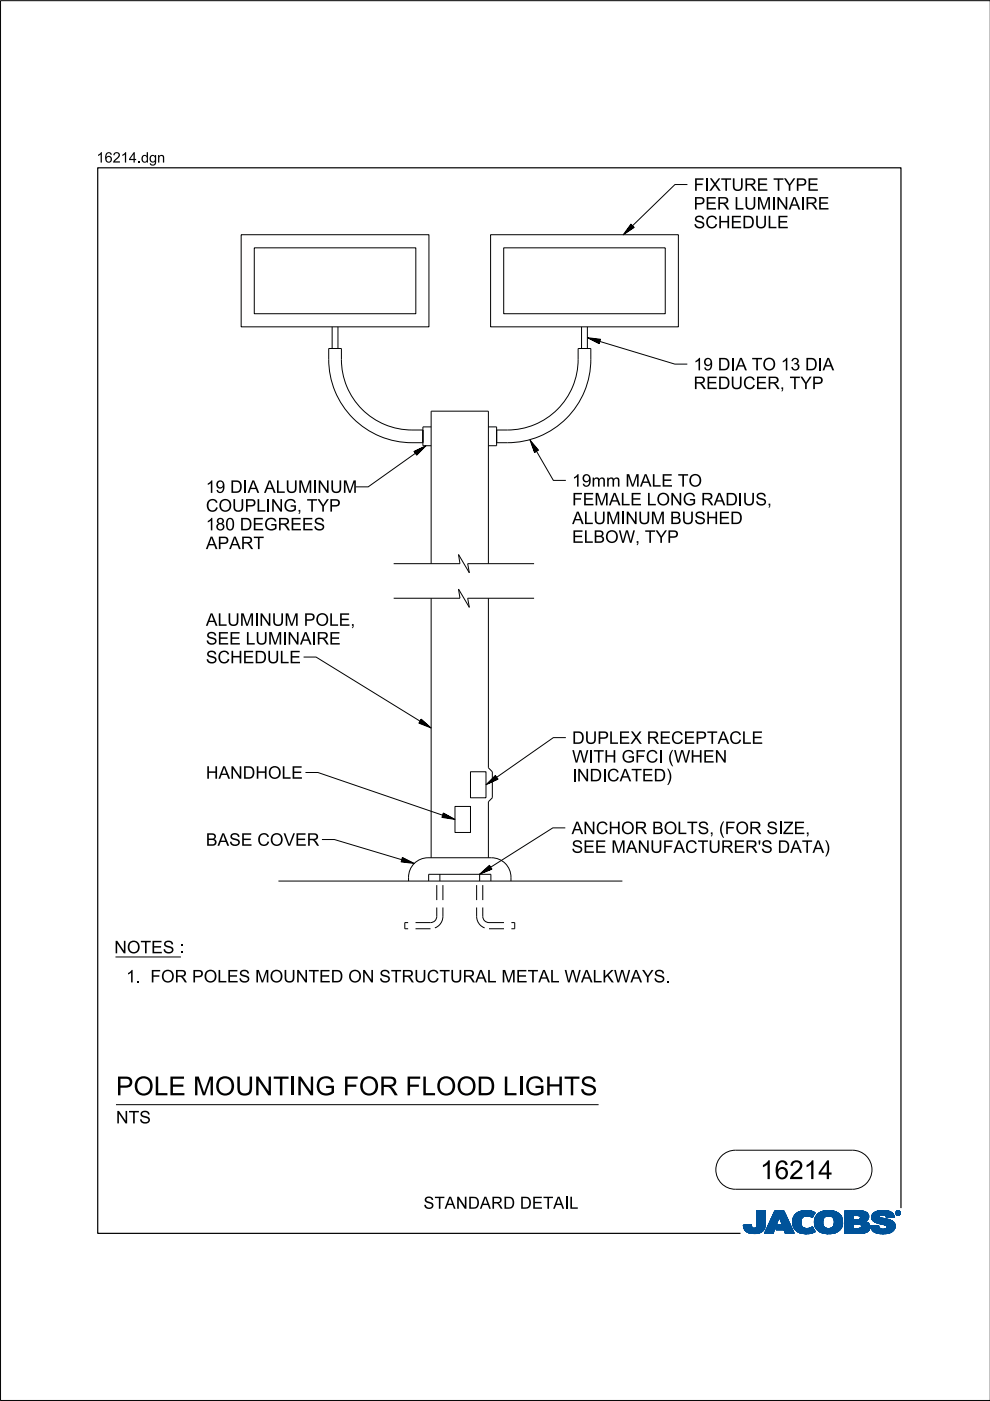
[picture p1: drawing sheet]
<svg xmlns="http://www.w3.org/2000/svg" width="210mm" height="297mm" viewBox="0 0 210 297" stroke-linecap="round" stroke-linejoin="round" font-family="sans-serif">
<defs><g id="words">
<g font-size="4">
<text x="24.6" y="232.2">POLE M</text>
<text x="45.6" y="232.2">OUN</text>
<text x="62.8" y="232.2">N</text>
<text x="66.8" y="232.2">G FOR FLOOD LI</text>
<text x="111.3" y="232.2">GH</text>
<text x="119.6" y="232.2">TS</text>
<text x="161.2" y="250">16214</text>
</g>
<g font-size="2.6">
<text x="147.1" y="40.5">FI</text>
<text x="150.4" y="40.5">XTURE TYPE</text>
<text x="147.1" y="44.4">PER LUM</text>
<text x="163.5" y="44.4">I</text>
<text x="167.2" y="44.4">AI</text>
<text x="170.7" y="44.4">RE</text>
<text x="147.1" y="48.4">SCH</text>
<text x="154.9" y="48.4">EDULE</text>
<text x="147.1" y="82.5">REDUCER,TYP</text>
<text x="147.1" y="78.5">19DI</text>
<text x="155.9" y="78.5">A TO 13DI</text>
<text x="174.4" y="78.5">A</text>
<text x="43.7" y="104.5">19DI</text>
<text x="52.5" y="104.5">A ALUM</text>
<text x="66.3" y="104.5">I</text>
<text x="70" y="104.5">UM</text>
<text x="121.3" y="107.1">FEM</text>
<text x="121.3" y="103.2">19mm M</text>
<text x="129.1" y="107.1">ALE LON</text>
<text x="135.7" y="103.2">ALE TO</text>
<text x="144.7" y="107.1">G RADI</text>
<text x="157.5" y="107.1">US,</text>
<text x="43.7" y="112.4">180DEGREES</text>
<text x="43.7" y="108.5">COUPLI</text>
<text x="57.4" y="108.5">N</text>
<text x="60.1" y="108.5">G,TYP</text>
<text x="121.3" y="111.1">ALUM</text>
<text x="131.6" y="111.1">I</text>
<text x="135.3" y="111.1">UM</text>
<text x="142.1" y="111.1">BUSH</text>
<text x="152.3" y="111.1">ED</text>
<text x="43.7" y="116.4">APART</text>
<text x="121.3" y="115.1">ELBOW ,TYP</text>
<text x="43.7" y="136.7">SEE LUM</text>
<text x="43.7" y="132.7">ALUM</text>
<text x="53.9" y="132.7">I</text>
<text x="57.6" y="132.7">UM</text>
<text x="59.9" y="136.7">I</text>
<text x="63.6" y="136.7">AI</text>
<text x="64.4" y="132.7">POLE,</text>
<text x="67.1" y="136.7">RE</text>
<text x="43.7" y="140.6">SCH</text>
<text x="51.5" y="140.6">EDULE</text>
<text x="121.3" y="157.7">DUPLEX RECEPTACLE</text>
<text x="125.8" y="161.7">TH</text>
<text x="131.8" y="161.7">GFCI(</text>
<text x="142.9" y="161.7">W H</text>
<text x="149" y="161.7">EN</text>
<text x="43.7" y="165.1">H</text>
<text x="46.3" y="165.1">AN</text>
<text x="51.5" y="165.1">DH</text>
<text x="56.8" y="165.1">OLE</text>
<text x="121.3" y="165.7">I</text>
<text x="125" y="165.7">DI</text>
<text x="128.7" y="165.7">CATED)</text>
<text x="43.7" y="179.3">BASE COVER</text>
<text x="121.2" y="176.8">AN</text>
<text x="126.3" y="176.8">CH</text>
<text x="131.7" y="176.8">OR BOLTS,(</text>
<text x="153.7" y="176.8">FOR SI</text>
<text x="166" y="176.8">ZE,</text>
<text x="121.2" y="180.8">SEE M</text>
<text x="132.7" y="180.8">AN</text>
<text x="137.8" y="180.8">UFACTURER'</text>
<text x="161.4" y="180.8">S DATA)</text>
<text x="24.2" y="202.1">N</text>
<text x="26.9" y="202.1">OTES :</text>
<text x="26.7" y="208.3">1.FOR POLES M</text>
<text x="57.2" y="208.3">OUN</text>
<text x="65.4" y="208.3">TED ON</text>
<text x="80.4" y="208.3">STRUCTURALM</text>
<text x="109.4" y="208.3">ETALW ALKW AYS.</text>
<text x="24.6" y="238.2">N</text>
<text x="27.3" y="238.2">TS</text>
<text x="89.8" y="256.3">STAN</text>
<text x="99.2" y="256.3">DARD DETAI</text>
<text x="120.6" y="256.3">L</text>
</g>
<g font-size="2.2">
<text x="20.5" y="34.5">16214.</text>
<text x="29.9" y="34.5">dgn</text>
</g>
</g></defs>
<g fill="none" stroke="#00539a" stroke-width=".21">
<path d="M157.6 259.8h1.7M157.6 259.9h1.7M157.6 259.9l1.7 .1M157.6 260h1.8M158.1 259.7h1.2M159.3 259.7h-1.7l.1 .7M159.3 259.7h-.9M159.3 259.7l.1 .3M159.4 260l.1 .3M160.4 260l-.2 .3h2M160.5 259.6h1.8M160.5 259.6l-.1 .4"/>
<path d="M160.5 259.7h1.8M160.5 256.7v2.9M160.5 256.9h1.8M160.5 257.5h1.8M160.5 256.7h1.8v2.7M160.5 256.8h1.8M160.5 256.8l1.8 .1M160.5 256.9l1.8 .1M160.5 257h1.8M160.5 257.1h1.8M160.5 257.2h1.8M160.5 257.2l1.8 .1"/>
<path d="M160.5 257.3h1.8M160.5 257.4h1.8M160.5 257.4l1.8 .1M160.5 257.6h1.8M160.5 257.6l1.8 .1M160.5 257.7h1.8M160.5 257.8h1.8M160.5 257.9h1.8M160.5 258h1.8M160.5 258.1h1.8M160.5 258.1l1.8 .1M160.5 258.2h1.8"/>
<path d="M160.5 258.3h1.8M160.5 258.3l1.8 .1M160.5 258.4h1.8M160.5 258.5h1.8M160.5 258.5l1.8 .1M160.5 258.6h1.8M160.5 258.6l1.8 .1M160.5 258.7h1.8M160.5 258.8h1.8M160.5 258.9h1.8M160.5 259h1.8M160.5 259.1h1.8"/>
<path d="M160.5 259.2h1.8M160.5 259.3h1.8M160.5 259.8h1.8M162.2 260h-1.8M162.2 259.9v.3M162.2 259.9h-1.8M162.2 259.8h-1.7M162.3 259.4l-.1 .5M162.3 259.4v-2.7h-1.8v2.9M162.3 259.5h-1.8M162.3 259.6h-1.8M162.3 256.7l-1.8 .1"/>
<path d="M162.3 259.4h-1.8M163.7 258.1h3.1M163.7 258h3.1M163.7 257.9h3M163.8 257.8h2.9M163.8 257.7h2.9M163.8 257.7h2.8M163.9 257.6h2.7M163.9 257.5h2.7M164 257.4h2.5M164 257.3h2.5M164.1 257.2h2.3"/>
<path d="M164.1 257.1h2.3M164.1 257h2.3M164.2 257h2.1M164.2 256.9h2.1M164.2 256.8h2.1M164.3 256.7h1.9l2.2 4.8h-1.9l-.3-.8h-1.7l.4-1h1l-.7-1.7-1.3 3.5h-1.8zM164.5 260h-1.7M164.5 259.9l-1.7 .1M164.5 259.9h-1.7M164.5 259.8l-1.7 .1M164.6 259.8h-1.7M164.6 259.7l-1.7 .1"/>
<path d="M164.6 259.7h-1.7M164.6 259.6h-1.7M164.6 259.5l-1.6 .1M164.7 259.5h-1.7M164.7 259.4l-1.7 .1M164.7 259.4h-1.7M164.7 259.3l-1.6 .1M164.7 259.3h-1.6M164.8 259.2l-1.7 .1M164.8 259.2h-1.7M164.8 259.1l-1.6 .1M164.8 260h2.9"/>
<path d="M164.8 259.1h-1.6M164.8 259.9h2.9M164.8 259l-1.6 .1M164.9 259.9h2.7M164.9 259h-1.7M164.9 259.8h2.7M164.9 258.9h-1.6M164.9 258.8h-1.6M164.9 259.7h2.7M164.9 259.7l-.4 1 3.6 .1M165 258.7h-1.6M165 258.6l-1.6 .1"/>
<path d="M165 258.6h-1.6M165 258.5l-1.6 .1M165 258.5h-1.6M165.1 258.4l-1.6 .1M165.1 258.4h-1.6M165.1 258.3l-1.6 .1M165.1 258.3h-1.6M165.1 258.2l-1.5 .1M165.1 258.2h-1.5M165.2 258.1l-1.6 .1M165.2 258.1h-1.6M165.2 258l.7 1.7h-1"/>
<path d="M165.2 258l.7 1.7M165.3 258.1h1.5M165.3 258.1l1.6 .1M165.3 258.2h1.6M165.3 258.2l1.6 .1M165.3 258.3h1.6M165.4 258.3l1.6 .1M165.4 258.4h1.6M165.4 258.4l1.6 .1M165.4 258.5h1.6M165.4 258.5l1.7 .1M165.4 258.6h1.7"/>
<path d="M165.5 258.6l1.6 .1M165.5 258.7h1.6M165.5 258.8h1.7M165.5 258.9h1.7M165.6 258.9h1.6M165.6 259h1.7M165.6 259l1.7 .1M165.6 259.1h1.7M165.6 259.1l1.7 .1M165.7 259.2h1.7M165.7 259.2l1.7 .1M165.7 259.3h1.7"/>
<path d="M165.7 259.3l1.7 .1M165.7 259.4h1.7M165.8 259.4l1.7 .1M165.8 259.5h1.7M165.8 259.5l1.7 .1M165.8 259.6h1.7M166.2 256.7l2.2 4.8M166.2 256.8l-1.9-.1-2.2 4.8h1.8l1.3-3.5M168 258.9l.4 1.5M168 258.9h1.8M168 259h1.8M168 259.1h1.8"/>
<path d="M168 259.2h1.8M168 259.2l1.8 .1M168 259.3h1.8M168 259.3l1.8 .1M168.1 259.4h1.8M168.1 259.5h1.7M168.1 259.4l1.7 .1M168.1 259.5l1.8 .1M168.1 259.6h1.8M168.1 259.7h1.8M168.1 259.7l1.8 .1M168.1 259.8h1.8"/>
<path d="M168.1 259.8l1.8 .1M168.2 260h1.8M168.2 259.9h1.8M168.3 258l-.3 .9M168.9 257.3l-.6 .7M169.1 257.1h3.6M169.2 257h3.4M169.4 256.9h3.1M169.5 256.9h2.9M169.8 256.8h2.4M169.8 259.1a1.33 1.33 0 0 0 .8 1.4 1.33 1.33 0 0 0 1.5-.3l.2-.1M169.8 259.1h-1.8"/>
<path d="M169.8 259l-1.8 .1M169.9 258.8l-1.9 .1M169.9 258.8h-1.9M169.9 258.7h-1.9M169.9 258.6h-1.8M169.9 258.6l-1.9 .1M169.9 258.5l-1.8 .1M169.9 258.5h-1.8M169.9 258.4l-1.8 .1M170 258.4h-1.9M170 258.4l-.2 .7M170 258.3l-1.8 .1"/>
<path d="M170 258.3h-1.8M170 258.2l-1.8 .1M170.1 258.2h-1.9M170.1 258.1l-.1 .3M170.1 258.1l-1.9 .1M170.2 258.1h-2M170.3 258h-2.1M170.3 256.7l-1.4 .5M170.3 256.7h1.5M170.3 256.7a4 4 0 0 1 2.5 .4M170.4 258h-2.1M170.4 257.9h-2.1"/>
<path d="M170.6 257.8l-2.3 .1M170.6 257.9l-.5 .2M170.8 257.8h-2.5M171.4 257.8h1M171.5 256.7l-1.7 .1M171.5 256.7l.6 .1M171.7 257.8h.7M171.8 257.9h.6M171.9 258h.4M172.1 258.1h.2M172.2 258.1h.1M172.3 258h-.3"/>
<path d="M172.4 257.7l-4 .1M172.5 257.7h-4.1M172.5 257.6l-4 .1M172.5 257.6h-4M172.6 257h-3.3M172.6 257.5l-4.1 .1M172.6 257.5h-4M172.6 257.4l-4 .1M172.7 257.4h-4M172.7 259h1.8M172.7 259.2h1.8M172.7 259.3h1.8"/>
<path d="M172.7 259.3l1.8 .1M172.7 259.4h1.8M172.7 257.3l-3.9 .1M172.7 259.5h1.8M172.7 259.5l1.8 .1M172.7 259.6h1.8M172.7 259.7h1.8M172.7 258.6h1.8M172.7 257.3h-3.9M172.8 259.8h1.8M172.8 257.2l-3.9 .1M172.8 259.9h1.8"/>
<path d="M172.8 259.9l.3 .6M172.8 259.8l1.8 .1M172.8 259.9l1.8 .1M172.8 257.2h-3.9M172.8 260h1.8M172.8 257.1l-.6 1.1a1.75 1.75 0 0 0-1.6-.3M172.9 257.1l-3.9 .1M173 257.8l-.3 1.3h1.8M173 257.8h5.3M173.1 257.7h5.2M173.1 257.7h5.1M173.1 257.6h5.1"/>
<path d="M173.2 257.6h4.9M173.2 257.5h4.8M173.4 257.4h4.6M173.4 257.4h4.5M173.5 257.3h4.4M173.6 257.2l4.2 .1M173.6 257.2h4.1M173.7 257.1l4 .1M173.8 257.1h3.8M173.9 257h3.5M174 257h3.3M174.1 256.9h3.2"/>
<path d="M174.2 256.9h2.8M174.4 256.8h2.6M174.5 259h-1.8M174.5 259.2a1.15 1.15 0 0 0 1.3 1.3M174.5 259.2l-1.8-.1 .1 .8M174.5 258.9l-1.8 .1M174.5 258.9h-1.8M174.5 258.8l-1.8 .1M174.5 258.7l-1.8 .1M174.5 258.7h-1.8M174.5 258.6l-1.8 .1M174.5 258.5l-1.8 .1"/>
<path d="M174.6 258.5h-1.9M174.6 256.8h1.9M174.6 258.4l-.1 .8M174.6 258.4h-1.8M174.6 258.4l-1.9 .1M174.6 258.3l-1.8 .1M174.6 258.3h-1.8M174.7 258.2h-1.9M174.7 258.1l-.1 .3M174.8 258.1l-2 .1M174.8 258.1h-1.9M174.9 256.7a3.2 3.2 0 0 1 3.6 1.4l.1 .8-.1 1.1"/>
<path d="M174.9 258l-1.9 .1M175 258h-2M175.1 257.9l-.4 .2M175.1 257.9h-2.1M175.2 257.9h-2.2M175.5 256.7h.7M175.7 257.8l-.6 .1M175.7 257.8l.6 .1M175.7 257.8h-2.7M176 257.8h2.4M176.2 257.9h2.2M176.3 257.9l.5 .5"/>
<path d="M176.4 258h2M176.4 256.7h-1.5a2.68 2.68 0 0 0-1.9 1.1M176.5 258l2 .1M176.5 258.1h2M176.6 258.1h1.9M176.6 258.2h1.9M176.7 258.2l1.8 .1M176.7 258.3h1.8M176.7 258.3l1.9 .1M176.7 259.9h1.8M176.7 258.4h1.9M176.8 258.4l.1 .5"/>
<path d="M176.8 258.4l1.8 .1M176.8 258.5h1.8M176.8 258.6h1.8M176.9 258.8h1.7M176.9 258.8l1.8 .1M176.9 258.7h1.7M176.9 259.4h1.8M176.9 259.2l1.8 .1M176.9 259.1h1.8M176.9 259.2h1.8M176.9 258.9v.3M176.9 259.2a1.11 1.11 0 0 1-1.1 1.3"/>
<path d="M176.9 259h1.8M176.9 258.9h1.8M176.9 259.3h1.8M176.9 259.3l1.8 .1M178 257.4l-4.7 .1M178.4 257.9h-2.1l.5 .5M178.5 259.7l-1.7 .1M178.5 259.8l-1.8 .1M178.5 259.8h-1.7M178.5 260l-.2 .5M178.5 259.9l-1.8 .1M178.5 260h-1.8"/>
<path d="M178.6 259.7h-1.8M178.6 258.5l-1.8 .1M178.6 259.6h-1.8M178.6 259.5l-1.8 .1M178.6 259.5h-1.8M178.7 259.4h-1.8M179.1 259.7h1.8M179.1 259.5h5.2M179.1 256.9h4.4M179.1 257.5h5M179.1 256.8h4M179.1 256.8h3.4"/>
<path d="M179.1 257h4.5M179.1 257.1h4.7M179.1 257.1l4.7 .1M179.1 257.2h4.8M179.1 257.2l4.8 .1M179.1 257.3h4.8M179.1 257.3l4.9 .1M179.1 257.4h4.9M179.1 257.4l5 .1M179.1 257.6h5M179.1 257.6l5 .1M179.1 257.7h5"/>
<path d="M179.1 257.7l1.8 .1M179.1 257.8h1.8M179.1 257.9h1.8M179.1 258h1.8M179.1 258.1h1.8M179.1 258.2h1.8M179.1 258.3h1.8M179.1 258.4h1.8M179.1 258.5h1.8M179.1 258.5l1.8 .1M179.1 258.6h4.8M179.1 258.7h4.7"/>
<path d="M179.1 258.7h4.6M179.1 258.8h4.5M179.1 258.9h4.5M179.1 258.9h4.3M179.1 259h4.4M179.1 259l4.5 .1M179.1 259.1h4.6M179.1 259.1l4.7 .1M179.1 259.2h4.8M179.1 259.2l4.9 .1M179.1 259.3h5M179.1 259.3l5.1 .1"/>
<path d="M179.1 259.4h5.1M179.1 259.4l5.1 .1M179.1 259.5l1.8 .1M179.1 259.6h1.8M179.1 259.8h1.8M179.1 259.9h1.8M179.1 260h1.8M180.9 257.7v.9M181.8 259.5h-.9v1v-1M181.8 259.5h.2M181.8 259.5l.8 .3M182.1 257.7l2.1 .1"/>
<path d="M182.2 257.8h2M182.2 259.5l2.1 .1M182.3 258.5h1.7M182.3 258.5l-1.4 .1M182.3 257.9h1.9M182.4 257.9h1.8M182.4 257.9v.1M182.4 257.9l-.4-.2h-1.1v.9M182.4 258h1.8M182.4 258v.3M182.4 258.3l-.1 .2M182.4 259.6h1.9"/>
<path d="M182.4 258.1h1.8M182.4 258.1l1.8 .1M182.4 258.2h1.8M182.5 259.7h1.9M182.5 256.9l1.1 .1M182.5 259.7l1.9 .1M182.6 259.8h1.8M182.6 259.8v.4l-.2 .2M182.7 259.9h1.7M182.9 256.8h-3.8v4.7M183.3 256.9l-4.2-.1v4.7M183.6 257l.4 .4"/>
<path d="M183.9 259.2l.2 .2M184 258.5l-2.1 .1M184 258.5h-1.8M184 257.4l.1 .2M184.1 258.4l-.8 .6 .6 .2M184.1 258.4h-1.8M184.1 258.3l-1.7 .1M184.1 258.3h-1.7M184.1 257.6l.1 .6M184.1 258.2l-1.7 .1M184.1 259.4l.3 .5v.6M184.2 258.2l-.1 .2"/>
<path d="M184.2 258h-1.8M184.4 259.9h-1.7M184.5 260h-1.8M184.6 259.9v.2M184.6 259.9h1.7M184.6 260h1.7M184.8 258.1h1.7M184.8 258l.2 .7M184.8 258h1.7M184.8 258.3h2.5M184.8 258.3l2.8 .1M184.8 258.1l1.8 .1"/>
<path d="M184.8 258.2h2M184.8 258.4h3M184.8 258.4l3.2 .1M184.9 258.2l2.1 .1M184.9 257.6h4.6M184.9 258.5h3.4M184.9 258.5l3.6 .1M184.9 258.6h3.7M184.9 257.5h4.5M185 257.5h4.4M185 258.6l3.7 .1M185 258.7h3.9"/>
<path d="M185 258.7l.6 .4M185 257.4h4.3M185 257.4h4.4M185.1 258.7l3.9 .1M185.1 258.8h.7M185.1 257.3h4.1M185.2 258.9h.6M185.2 258.9l4.1 .1M185.3 257.2h3.9M185.3 259h4M185.3 257.1l3.8 .1M185.4 257.1h3.7"/>
<path d="M185.4 259l4 .1M185.5 257h3.5M185.5 259.1h4M185.6 259.1l3.9 .1M185.6 259.1l.5 .2M185.7 259.2h3.9M185.7 256.9h3M185.8 259.2l3.8 .1M185.8 258.9h3.4M185.9 258.8h3.2M185.9 256.8h2.7M185.9 256.8l-.8 .5-.3 .7"/>
<path d="M185.9 256.8l.7-.1a3.3 3.3 0 0 1 2.7 .6h-4.2M186 259.3h3.6M186.1 256.8h2.3M186.1 259.4h3.6M186.1 259.3l1.5 .4 .4 .2M186.3 259.8l-.5 .1M186.3 259.8l-1.7 .1M186.3 259.8v.3M186.3 259.4h3.4M186.4 257.9h-1.6M186.4 257.9l.1 .1M186.5 257.9h-1.7"/>
<path d="M186.5 257.8h-1.7M186.5 258v.1M186.5 257.8l-.1 .1M186.5 257.7h-1.6M186.5 259.4l3.2 .1M186.5 258.1l.1 .1M186.6 257.6l-1.7 .1M186.6 258.2l.4 .1M186.7 256.7h.8M186.7 259.5h3M186.9 257.6h-2M186.9 259.5l2.9 .1"/>
<path d="M187 258.3l1.7 .4 .9 .6M187.2 259.6h2.6M187.3 257.6h2.2M187.4 259.7h2.4M187.6 257.6l1.9 .1M187.6 259.7h2.2M187.6 257.7h2M187.7 257.7a1.07 1.07 0 0 0-1.2 .1M187.7 257.7l.1 .1M187.7 257.8h1.9M187.8 257.8h1.7M187.8 256.7h-1.3"/>
<path d="M187.8 257.8l.1 .4M187.8 257.9h1.7M187.8 257.9h1.8M187.9 258h1.7M187.9 258l1.7 .1M187.9 258.1h1.1M187.9 258.1h1.7M187.9 259.9h1.9M188 259.9l.1 .2M188 260h1.8M188.1 257h-2.6M188.2 257h.6"/>
<path d="M188.7 256.9h-2.9M189.3 257.3l.3 .8-1.7 .1M189.6 259.3l.2 .4v.6M189.8 259.9l-1.8 .1M189.8 259.8h-2.1M189.8 259.8h-1.9M189.9 257.2v.1M189.9 257.1h.1M189.9 257.2h.1M189.9 257.3h.1M189.9 257.3l.2 .3M190 257.4h.1"/>
<path d="M190 257.4l.1 .1M190 257.5h.2M190 257.2v.1M190 257.2l.2 .3M190 257.3l.2 .2M190 257.1h-.1M190 257h-.1M190.1 257h-.2M190.1 257.5l.2 .1M190.1 256.9h-.1M190.1 257.6h.6M190.2 256.8l-.1 .1"/>
<path d="M190.2 257.5l.2 .1M190.2 257.5l-.1 .1M190.2 257.6h.4M190.2 256.9h.4M190.2 256.9h.4l-.1 .3 .2 .3-.3-.3-.2 .3zM190.2 256.9v.6l.1-.3 .3 .3M190.2 257h.4M190.2 257.1h.1M190.2 257.1h.5M190.2 257.2h.5M190.2 257.2l.3 .1M190.2 257.3h.1"/>
<path d="M190.2 257.4h.1M190.2 257.4l.1 .1M190.2 256.8h-.1M190.3 257h.2v.1l-.2 .1zM190.3 257v.2M190.3 257h-.1M190.4 257.2l.2 .3M190.4 257.6h.1M190.4 256.8h-.2l-.2 .4M190.4 256.7a.5 .5 0 0 1 .5 .5 .5 .5 0 0 1-.5 .5M190.4 256.8l.4 .2v.2M190.4 256.7a.5 .5 0 0 0-.5 .5 .5 .5 0 0 0 .5 .5l-.3-.1"/>
<path d="M190.4 256.8l.3 .1 .1 .3M190.4 256.7l-.4 .2-.1 .3M190.4 256.7v.1M190.4 257.6v.1M190.4 256.7l.3 .1 .2 .4M190.4 257h-.1l.1 .2M190.4 257l.2 .1-.2 .1M190.4 257h.1M190.5 257.3h.1M190.5 257.3l.1 .1M190.5 257.2l.2 .3M190.5 257.4h.1"/>
<path d="M190.5 257.1h.2M190.5 257.4l.2 .1M190.5 257l-.1 .2M190.5 256.7h-.3M190.6 257.5h.2M190.6 256.8h.1M190.6 257.1l-.1 .1M190.7 257.1h-.1M190.7 257.1l-.2 .1M190.7 257.1l-.5-.2v.6l.1-.3M190.7 257h-.1M190.7 256.8l.1 .1"/>
<path d="M190.7 256.8h-.6M190.7 256.9h.2M190.8 257h.1M190.8 257.6h-.2M190.8 257.2v.2l-.4 .2M190.8 257.2l-.1 .3-.3 .1M190.8 257.1h.1M190.8 257.2h.1M190.9 257.4l-.2 .1M190.9 257.4h-.1M190.9 257.3l-.1 .1M190.9 257.3h-.1"/>
<path d="M190.9 257.2h.1M190.9 257.2l-.1 .3-.4 .2M190.9 257.1h-.1M157.7 260.1h1.7M157.7 260l1.7 .1M157.7 260.2h1.8M157.7 260.2l1.8 .1M157.7 260.3h1.8M157.7 260.3l1.9 .1M157.7 260.4h4.4M157.7 260.4l.4 .5M157.7 260.4l4.4 .1"/>
<path d="M157.8 260.5h4.3M157.8 260.6h4.3M157.8 260.7h4.2M157.9 260.7h4.1M157.9 260.8h4M158 260.8h3.9M158 260.9h3.9M158.1 260.9h3.3M158.1 261h3.6M158.2 261h3.5M158.3 261.1h3.2M158.4 261.2h3.1"/>
<path d="M158.5 261.2h2.9M158.6 261.3h2.7M158.7 261.4h2.4M158.8 261.4h2.1M159.1 261.5h1.6M159.5 260.3l.3 .1 .4-.1M159.7 261.5h.7M160.9 261.4h.1M161.5 260.9h.2M161.6 261.1h-3.3M162.1 260.3l-2 .1M162.2 260.2l-1.9 .1"/>
<path d="M162.2 260.2a2.25 2.25 0 0 1-2.8 1.3l-.9-.2-.4-.4M162.2 260.2h-1.9M162.2 260.1l-1.8 .1M162.2 260.1h-1.8M162.2 260l-1.8 .1M164 261.4h-1.9M164 261.3l-1.9 .1M164 261.3h-1.8M164 261.2l-1.8 .1M164 261.2h-1.8M164.1 261.1l-1.9 .1M164.1 261.1h-1.8"/>
<path d="M164.1 261l-1.8 .1M164.1 261h-1.8M164.1 260.9l-1.8 .1M164.2 260.9h-1.8M164.2 260.8l-1.8 .1M164.2 260.8h-1.8M164.2 260.7l-1.8 .1M164.2 260.7h-1.7M164.2 260.6l-1.7 .1M164.3 260.6h-1.8M164.3 260.5h-1.8M164.3 260.4l-1.7 .1"/>
<path d="M164.3 260.4h-1.7M164.3 260.3l-1.7 .1M164.4 260.3h-1.8M164.4 260.2l-1.7 .1M164.4 260.2h-1.7M164.4 260.1l-1.7 .1M164.4 260.1h-1.7M164.5 260l-1.8 .1M164.5 260.7h3.5M164.6 260.7h3.4M164.6 260.6h3.4M164.6 260.5h3.4"/>
<path d="M164.6 260.5h3.3M164.6 260.4h3.3M164.7 260.4h3.2M164.7 260.3h3.2M164.7 260.3h3.1M164.7 260.2h3.1M164.8 260.1h3M164.8 260.1h2.9M166.3 260.8h1.8M166.3 260.8l1.8 .1M166.3 260.9h1.8M166.3 260.9l1.8 .1"/>
<path d="M166.3 261h1.9M166.3 261l1.9 .1M166.4 261.1h1.8M166.4 261.1l1.8 .1M166.4 261.2h1.9M166.4 261.2l1.9 .1M166.4 261.3h1.9M166.5 261.3l1.8 .1M166.5 261.4h1.9M166.5 261.5h1.9M166.5 261.5l-.3-.8 .3 .8h1.9M168.2 260l1.9 .1"/>
<path d="M168.2 260.1h1.9M168.2 260.1l1.9 .1M168.2 260.2h2M168.3 260.2l2 .1M168.3 260.3h2.1M168.3 260.3l2.2 .1M168.3 260.4h2.5M168.4 260.4l.6 .7M168.4 260.4l4.1 .1M168.5 260.5h4M168.5 260.6h4M168.6 260.7h4"/>
<path d="M168.6 260.7l4 .1M168.7 260.8h3.9M168.7 260.8l4 .1M168.8 260.9h3.9M168.9 260.9l3.8 .1M168.9 261h3.9M169 261l3.8 .1M169 261.1h3.9M169 261.1a4.2 4.2 0 0 0 3.8 0M169.1 261.1h3.8M169.2 261.2h3.5M169.3 261.3h3.2"/>
<path d="M169.5 261.4h2.8M169.6 261.4h2.6M170 261.5h2M170.6 261.6h.4M171.5 260.4h.9M171.6 260.4h.8M171.8 261.5h-1.5M171.8 260.3h.6M172 260.3h.3M172 260.2h.3M172.1 260.2h.2M172.2 260.1h.1"/>
<path d="M172.3 260.1l.6 1M172.6 261.2l-3.3 .1M172.8 260.1h1.9M172.9 260.1l1.9 .1M172.9 260.2h1.9M172.9 260.2l2 .1M172.9 260.3h2.2M173 260.3l2.1 .1M173 260.4h2.4M173 260.4h5.3M173.1 260.5h5.2M173.1 260.5l.7 .6 .8 .4"/>
<path d="M173.1 260.6h5.2M173.2 260.6h5M173.3 260.7h4.9M173.3 260.7h4.8M173.3 260.8h4.7M173.4 260.9h4.5M173.5 260.9h4.4M173.5 261h4.3M173.6 261h4.2M173.7 261.1h4M173.8 261.1h3.8M173.8 261.2h3.7"/>
<path d="M174 261.2h3.4M174.2 261.4h2.9M174.3 261.4h2.7M175.1 261.5h1.4M175.3 261.6h.4M176.6 260.2h1.9M177 261.4l-1 .2-1.4-.1h2.2M177.3 261.3h-3.3M178.1 260.8h-4.8M178.3 260.5l-.6 .6-.7 .3M178.3 260.4h-2.2M178.4 260.3l-2.2 .1"/>
<path d="M178.4 260.3h-2l-.6 .2M178.5 260.2l-2.1 .1M178.5 260.2h-2M178.5 260.1h-1.9M178.5 260l-1.9 .1M179.1 261.5h3.4M179.1 260.1h1.8M179.1 260.1l1.8 .1M179.1 260.2h1.8M179.1 260.2l1.8 .1M179.1 260.3h1.8M179.1 260.4h1.8"/>
<path d="M182.3 260.4h2.1M182.4 260.4h2M182.4 260.4l-.6 .1M183.1 261.4l-4 .1M183.4 261.3l-4.3 .1M183.5 261.3h-4.4M183.7 261.3h-.1M183.7 261.2l-4.6 .1M183.8 261.2h-4.7M183.9 261.1l-4.8 .1M184 261.1h-4.9M184 261l-4.9 .1"/>
<path d="M184.1 261l-.8 .4-1.1 .1M184.1 261h-5M184.1 260.9l-5 .1M184.2 260.9h-5.1M184.2 260.8l-5.1 .1M184.3 260.8h-5.2M184.3 260.7l-5.2 .1M184.3 260.7h-5.2M184.4 260.6l-5.3 .1M184.4 260.6h-5.3M184.4 260.5h-5.3M184.4 260.5l-.3 .5"/>
<path d="M184.4 260.4l-5.3 .1M184.5 260l-1.8 .1M184.5 260.2l-2 .1M184.5 260.3h-2M184.5 260.1h-1.9M184.5 260.2h-1.9M184.6 260l1.7 .1M184.6 260.1l.1 .3M184.6 260.1h1.8M184.6 260.2h1.8M184.6 260.1l1.8 .1M184.6 260.2l1.8 .1"/>
<path d="M184.7 260.3h1.8M184.7 260.3l1.8 .1M184.7 260.4a2.52 2.52 0 0 0 2.7 1.2M184.7 260.4h1.9M184.7 260.5h2M184.7 260.5h2.1M184.8 260.6h2.1M184.8 260.6h4.8M184.8 260.7h4.7M184.9 260.8h4.6M184.9 260.8h4.5M185 260.9h4.4"/>
<path d="M185.1 260.9h4.3M185.1 261h4.3M185.2 261.1h4M185.2 261.1h3.9M185.3 261.2h3.7M185.4 261.2h3.5M185.5 261.3h3.4M185.7 261.3h3.1M185.8 261.4h2.7M185.9 261.5h2.4M186.3 260.1a1.08 1.08 0 0 0 1.4 .5M186.4 261.5h1.6"/>
<path d="M186.6 261.6h.9M188 260.4h1.8M188 260.4l-.3 .2M188.1 260.3h1.7M188.1 260.1l-.1 .3M188.1 260.2h1.7M188.3 261.5l-.9 .1M188.9 261.3l-.6 .2M189.3 261.1h-4.1M189.4 260.9l-.5 .4M189.6 260.7h-4.8M189.7 260.6h-2"/>
<path d="M189.7 260.5h-1.9M189.7 260.5h-1.8M189.7 260.4h-1.7M189.7 260.3h-1.6M189.8 260.2h-1.7M189.8 260.3l-.4 .6M189.8 260.1h-1.7M189.8 260h-1.7"/>
<circle cx="190.4" cy="257.2" r=".51"/>
<circle cx="190.4" cy="257.2" r=".42"/>
</g>
<g fill="none" stroke="#000" stroke-width=".21">
<path d="M210 .1h-209.9v296.8h209.9M145.8 39.1h-2.7l-9.5 9.3 .2-.3 .1 .1-.6 .5 .5-.7 .3 .2-1.2 .8 .9-1.1 .5 .3-1.7 1.2 1.2-1.7 .6 .5-2.3 1.6 1.7-2.3 .6 .7M51.1 49.8h39.8v19.5h-39.8zM53.9 52.5h34.3v14h-34.3zM104 49.8h39.8v19.5h-39.8zM106.8 52.5h34.2v14h-34.2zM70.4 69.3v4.6M71.7 69.3v4.6M123.3 69.3v4.6M124.5 69.3v4.6M127 72.9l.3-1-2.8-.3 2.5 1.3 .2-.9-2.1-.2 1.9 .9v-.6l-1.4-.2 1.3 .7 .1-.4-.9-.1 .7 .3v-.2h-.3l16.6 5h2.6M87.8 95.7l.5 .8 2-2-2.5 1.2 .5 .6 1.5-1.5-1.9 .9 .5 .5 1-1.1-1.3 .6 .3 .4 .6-.7-.7 .4 .1 .1 .2-.2-10.5 7.5h-2.7"/>
<path d="M89.7 91.2a17.9 17.9 0 0 1-7.4-.9 15 15 0 0 1-9.9-14.1v-2.3h-2.7a18.1 18.1 0 0 0 7.8 17 18.7 18.7 0 0 0 12.2 3M91.4 90.5h-1.7v4h1.7M103.6 90.5h1.7v4h-1.7M105.3 91.2a17.9 17.9 0 0 0 7.4-.9 15 15 0 0 0 9.9-14.1v-2.3h2.7a18.1 18.1 0 0 1-7.9 17 18.7 18.7 0 0 1-12.1 3M113.3 95.9l.9-.5-1.8-2.1 .9 2.6 .7-.5-1.3-1.6 .7 2 .4-.4-.9-1.1 .5 1.3 .3-.2-.5-.7 .3 .7 .1-.1-.2-.2 3.9 6.8h2.7M83.5 119.5h14l-.3-1.9 2.3 3.9-.3-2h14M91.4 119.5v-32.3h12.2v32.3M64.4 139.3h2.6l22.7 14-.3-.1v-.2l.6 .5-.8-.3 .2-.4 1.1 1-1.4-.6 .2-.6 1.6 1.4-1.9-.8 .3-.7 2.1 1.8-2.6-1 .5-.8M83.5 126.8h14l-.3-1.9 2.3 3.9-.3-2h14M91.4 126.8v55.1M103.6 126.8v36l.8 .8v5.5l-.8 .9v11.9M120 156.4h-2.7l-12.6 8.8 .2-.2 .2 .1-.7 .4 .6-.7 .2 .4-1.2 .6 1-1 .5 .4-2 .9 1.5-1.5 .6 .6-2.6 1.2 2-2 .6 .8"/>
<path d="M64.8 163.8h2.6l27.1 9.3-.3-.1v-.2l.7 .4-.8-.1 .1-.4 1.2 .7-1.4-.3 .1-.6 1.8 1-2.1-.3 .2-.8 2.5 1.3-2.8-.4 .3-.9M68.3 178h2.6l15 4.5h-.3v-.3l.7 .4-.9-.1 .1-.4 1.3 .6-1.5-.2 .1-.6 1.9 1-2.1-.3 .1-.8 2.5 1.3-2.8-.4 .3-.9M96.5 171h3.3v5.5h-3.3zM99.8 163.6h3.2v5.5h-3.2zM119.9 175.5h-2.7l-13.8 8.7 .2-.2 .2 .2-.7 .3 .6-.6 .2 .3-1.3 .6 1.1-1 .5 .5-2 .7 1.6-1.4 .5 .7-2.6 1 2.1-1.8 .5 .8M59 186.8h73M86.6 186.8a4.2 4.2 0 0 1 4.1-4.9h13.5a4.2 4.2 0 0 1 4.1 4.9M90.9 186.8v-1.4h13.2v1.4M93.3 185.3v1.5M101.7 185.3v1.5M24.5 202.9h13.9M24.6 234.2h102.3"/>
<path d="M153 245.1l1.3-.9 1.6-.3h24.8a4.1 4.1 0 0 1 4.2 4.1 4.1 4.1 0 0 1-4.2 4.1h-24.8a4.1 4.1 0 0 1-3.8-2.5 4.1 4.1 0 0 1 .9-4.5z"/>
</g>
<g fill="none" stroke="#000" stroke-width=".21" stroke-dasharray="3.2 1.6" stroke-linecap="butt">
<path d="M85.8 195.6v1.3M91.3 195.6h-5.5M91.3 196.9h-5.5M92.6 187.7v6.6M92.6 194.3a1.32 1.32 0 0 1-1.3 1.3M93.9 187.7v6.6M93.9 194.3a2.63 2.63 0 0 1-2.6 2.6M101.1 187.7v6.6M101.1 194.3a2.63 2.63 0 0 0 2.6 2.6M102.4 187.7v6.6M102.4 194.3a1.32 1.32 0 0 0 1.3 1.3M103.7 195.6h5.4"/>
<path d="M103.7 196.9h5.4M109.1 195.6v1.3"/>
</g>
<path d="M191 256.1v-220.5h-170.3v225.9h136.3" fill="none" stroke="#000" stroke-width=".25"/>
<g fill="#000">
<path d="M121.3 159h.4l.5 2.3 .6-2.3h.5l.5 2.3 .6-2.3h.3l-.7 2.7h-.3l-.7-2.3-.6 2.3h-.4z" fill-rule="evenodd"/>
<path d="M58 228.3h3.2v.4h-1.3v3.5h-.6v-3.5h-1.3z" fill-rule="evenodd"/>
</g>
<use href="#words"/>
</svg>
